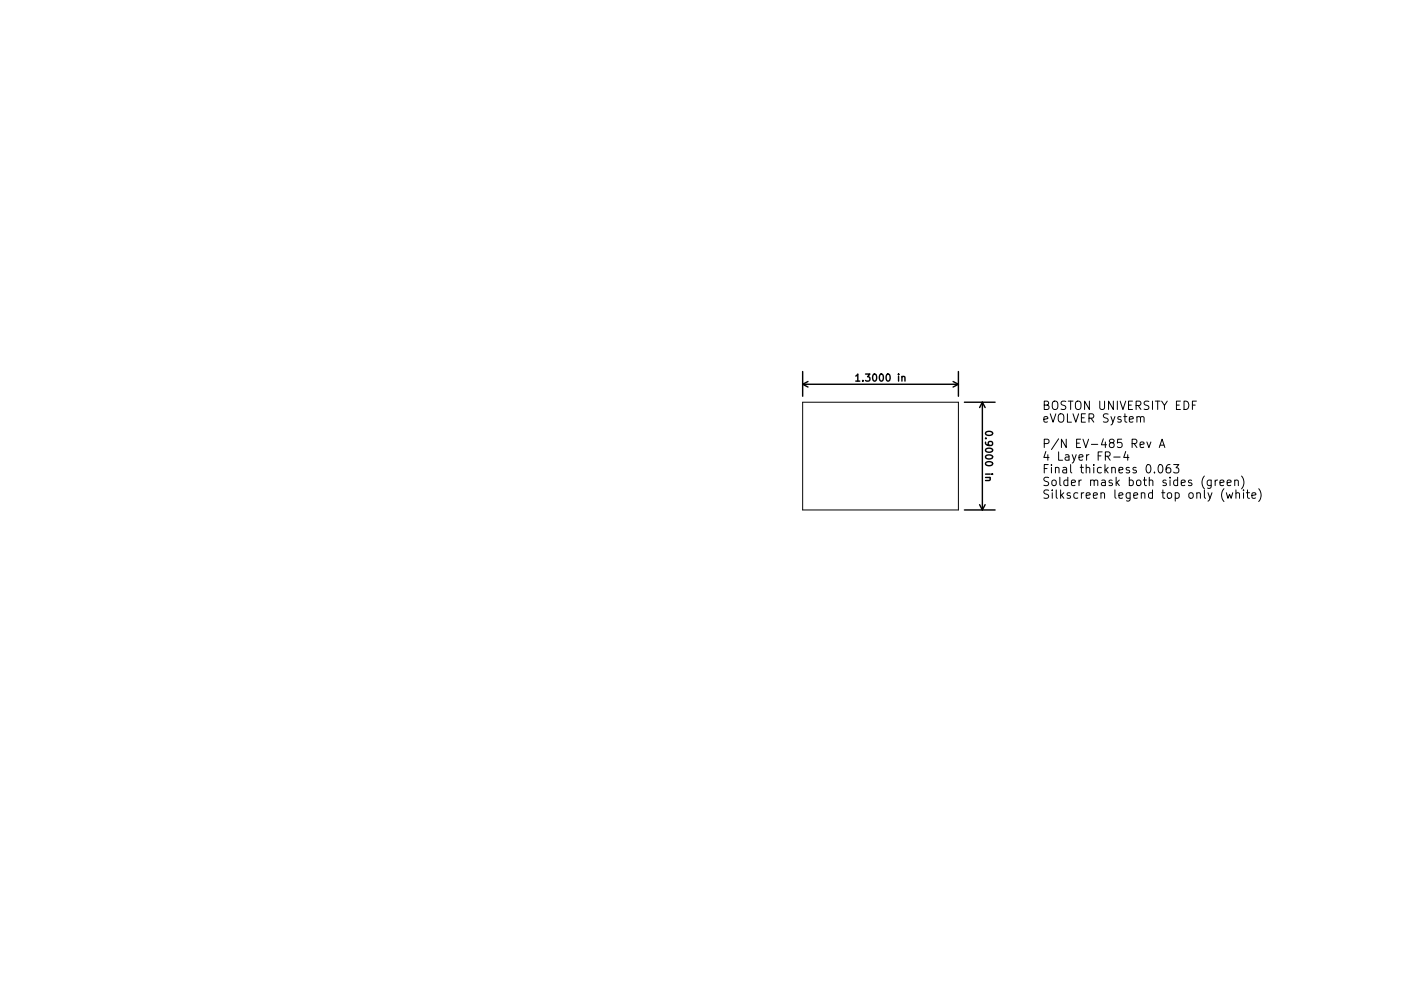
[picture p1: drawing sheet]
<svg xmlns="http://www.w3.org/2000/svg" width="297mm" height="210mm" viewBox="0 0 297 210" stroke-linecap="round" stroke-linejoin="round" font-family="sans-serif">
<defs><g id="words">
<g font-size="2.5">
<text x="221" y="87">BOSTON UNIVERSITY EDF</text>
<text x="221" y="89.7">eVOLVER System</text>
<text x="221" y="95">P/N EV-485 Rev A</text>
<text x="221" y="97.7">4 Layer FR-4</text>
<text x="221" y="100.4">Final thickness 0.063</text>
<text x="221" y="103.1">Solder mask both sides (green)</text>
<text x="221" y="105.8">Silkscreen legend top only (white)</text>
</g>
<g font-size="2.1">
<text x="182.3" y="80.9">1.3000 in</text>
<text x="208.9" y="92.4" transform="rotate(90 208.9 92.4)">0.9000 in</text>
</g>
</g></defs>
<g fill="none" stroke="#000" stroke-width=".21">
<path d="M170.2 85.3h33v22.9h-33zM236.1 97h1.4M238.7 95.8l-.4 1.3h1.1M239.1 96.5v1.1M243.2 93.8l.4 1.2 .4-1.2M245.7 98.7l.3-.1a.95 .95 0 0 1 .6 .9 .95 .95 0 0 1-.6 .8l-.3-.1-.2-.5zM245.8 95l.6-1.8 .6 1.8M246 94.4h.8M248.1 98.6a.7 .7 0 0 0-.9 .7v.7l.2 .3h.5l.3-.1v-.6l-.1-.3-.5-.1-.4 .4M248.8 98.6h1.1l-.6 .6 .6 .2v.8l-.3 .1h-.5l-.3-.1M253.7 85.1h-.9v1.8M258.7 102.4l.8-.1-.1-.4-.5-.1-.2 .3v.8h.7"/>
<path d="M260.2 102.4l.8-.1-.1-.4-.5-.1-.2 .3 .1 .8h.6M261.8 102l.2-.2 .5 .1 .1 1.1M261.8 101.8v1.2M262 104.7l.3-.2 .4 .1 .1 1.1M262 103.9v1.8M263.2 101a2.04 2.04 0 0 1 0 2.7M263.7 103.9v.2M263.7 104.5v1.2M264.2 104.5h.7M264.5 103.9v1.6l.4 .2M265.4 105.1l.9-.1-.1-.4-.5-.1-.3 .3 .1 .8h.7M266.9 103.7a2.04 2.04 0 0 1 0 2.7"/>
</g>
<g fill="none" stroke="#000" stroke-width=".3">
<path d="M170.2 78.8v5.3M181.4 79.8l.5-.4v1.5M191.2 80l.2-.1h.4l.1 1M203.2 78.8v5.3M170.2 81.5h33M170.2 81.5l1.1 .6M171.3 80.9l-1.1 .6M181.4 80.9h.9M202.1 80.9l1.1 .6M203.2 81.5l-1.1 .6M204.5 85.3h6.5M208.3 85.3v22.9"/>
<path d="M208.3 85.3l-.6 1.2M208.3 85.3l.6 1.2M209 91.7a.89 .89 0 0 1 1.5 .3 .85 .85 0 0 1-1.5-.1zM204.5 108.2h6.5M207.7 107.1l.6 1.1M208.9 107.1l-.6 1.1M209.8 101.3l.2 .2-.1 .4h-.9"/>
</g>
<use href="#words"/>
</svg>
